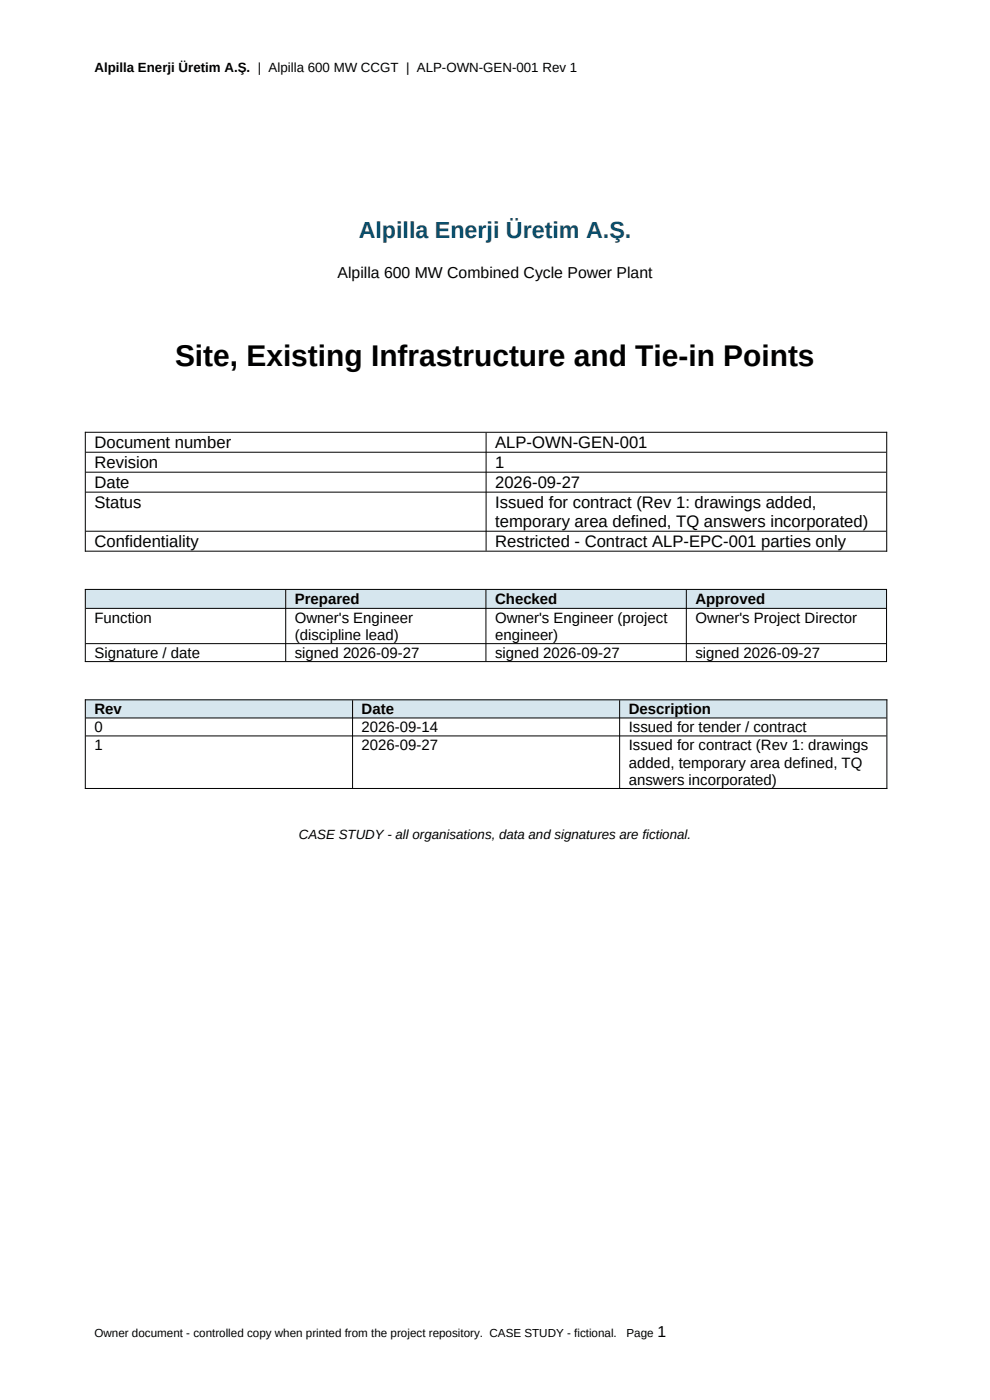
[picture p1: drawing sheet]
<svg xmlns="http://www.w3.org/2000/svg" width="210mm" height="297mm" viewBox="0 0 210 297" stroke-linecap="round" stroke-linejoin="round" font-family="sans-serif">
<defs><g id="words">
<text font-size="6.3" x="37.1" y="77.7">Site, Existing Infrastructure and Tie-in Points</text>
<text font-size="4.9" fill="#0b4f6c" x="76.1" y="50.4">Alpilla Enerji Üretim A.Ş.</text>
<g font-size="3.5">
<text x="20" y="95.1">Document number</text>
<text x="105" y="95.1">ALP-OWN-GEN-001</text>
<text x="20" y="99.3">Revision</text>
<text x="105" y="99.3">1</text>
<text x="20" y="103.6">Date</text>
<text x="20" y="107.8">Status</text>
<text x="105" y="103.6">2026-09-27</text>
<text x="105" y="107.8">Issued for contract (Rev 1: drawings added,</text>
<text x="105" y="111.8">temporary area defined, TQ answers incorporated)</text>
<text x="20" y="116.1">Confidentiality</text>
<text x="105" y="116.1">Restricted - Contract ALP-EPC-001 parties only</text>
</g>
<g font-size="3.4">
<text x="71.6" y="59">Alpilla 600 MW Combined Cycle Power Plant</text>
<text x="139.5" y="283.6">1</text>
</g>
<g font-size="3.2">
<text x="62.5" y="128.1">Prepared</text>
<text x="105" y="128.1">Checked</text>
<text x="147.5" y="128.1">Approved</text>
<text x="20" y="132.1">Function</text>
<text x="62.5" y="132.1">Owner's Engineer</text>
<text x="62.5" y="135.8">(discipline lead)</text>
<text x="105" y="132.1">Owner's Engineer (project</text>
<text x="105" y="135.8">engineer)</text>
<text x="147.5" y="132.1">Owner's Project Director</text>
<text x="20" y="139.6">Signature / date</text>
<text x="62.5" y="139.6">signed 2026-09-27</text>
<text x="105" y="139.6">signed 2026-09-27</text>
<text x="147.5" y="139.6">signed 2026-09-27</text>
<text x="20" y="151.5">Rev</text>
<text x="20" y="155.4">0</text>
<text x="76.7" y="151.5">Date</text>
<text x="76.7" y="155.4">2026-09-14</text>
<text x="133.4" y="151.5">Description</text>
<text x="133.4" y="155.4">Issued for tender / contract</text>
<text x="20" y="159.2">1</text>
<text x="76.7" y="159.2">2026-09-27</text>
<text x="133.4" y="159.2">Issued for contract (Rev 1: drawings</text>
<text x="133.4" y="162.8">added, temporary area defined, TQ</text>
<text x="133.4" y="166.5">answers incorporated)</text>
</g>
<g font-size="2.8">
<text x="20" y="15.3">Alpilla Enerji Üretim A.Ş. | Alpilla 600 MW CCGT | ALP-OWN-GEN-001 Rev 1</text>
<text x="63.4" y="177.9">CASE STUDY - all organisations, data and signatures are fictional.</text>
</g>
<g font-size="2.5">
<text x="20" y="283.6">Owner document - controlled copy when printed from the project repository. CASE STUDY - fictional.</text>
<text x="132.9" y="283.6">Page</text>
</g>
</g></defs>
<g fill="#d6e6ee">
<path d="M18.1 125h42.5v4h-42.5z" fill-rule="evenodd"/>
<path d="M60.6 125h42.5v4h-42.5z" fill-rule="evenodd"/>
<path d="M103.1 125h42.5v4h-42.5z" fill-rule="evenodd"/>
<path d="M145.6 125h42.4v4h-42.4z" fill-rule="evenodd"/>
<path d="M18.1 148.4h56.7v3.8h-56.7z" fill-rule="evenodd"/>
<path d="M74.8 148.4h56.6v3.8h-56.6z" fill-rule="evenodd"/>
<path d="M131.4 148.4h56.7v3.8h-56.7z" fill-rule="evenodd"/>
<path d="M18.1 125h42.5v4h-42.5z" fill-rule="evenodd"/>
<path d="M60.6 125h42.5v4h-42.5z" fill-rule="evenodd"/>
<path d="M103.1 125h42.5v4h-42.5z" fill-rule="evenodd"/>
<path d="M145.6 125h42.4v4h-42.4z" fill-rule="evenodd"/>
<path d="M18.1 148.4h56.7v3.8h-56.7z" fill-rule="evenodd"/>
<path d="M74.8 148.4h56.6v3.8h-56.6z" fill-rule="evenodd"/>
<path d="M131.4 148.4h56.7v3.8h-56.7z" fill-rule="evenodd"/>
</g>
<g fill="none" stroke="#000" stroke-width=".21">
<path d="M18 91.7h170.2M18.1 91.6v25.4M18.2 95.9h169.8M103.1 91.8v25M188.1 91.6v25.4M18 116.9h170.2M18.2 100.2h169.8M18.2 104.4h169.8M18.2 112.7h169.8M18 125h170.2M18.1 125v15.4M18.2 129.1h169.8"/>
<path d="M18.2 136.5h169.8M60.6 125.1v15.2M103.1 125.1v15.2M145.6 125.1v15.2M188.1 125v15.4M18 140.4h170.2M18 148.5h170.2M18.1 148.4v19M18.2 152.3h169.8M18.2 156.1h169.8M74.8 148.6v18.6M131.4 148.6v18.6"/>
<path d="M188.1 148.4v19M18 167.3h170.2"/>
</g>
<use href="#words"/>
</svg>
